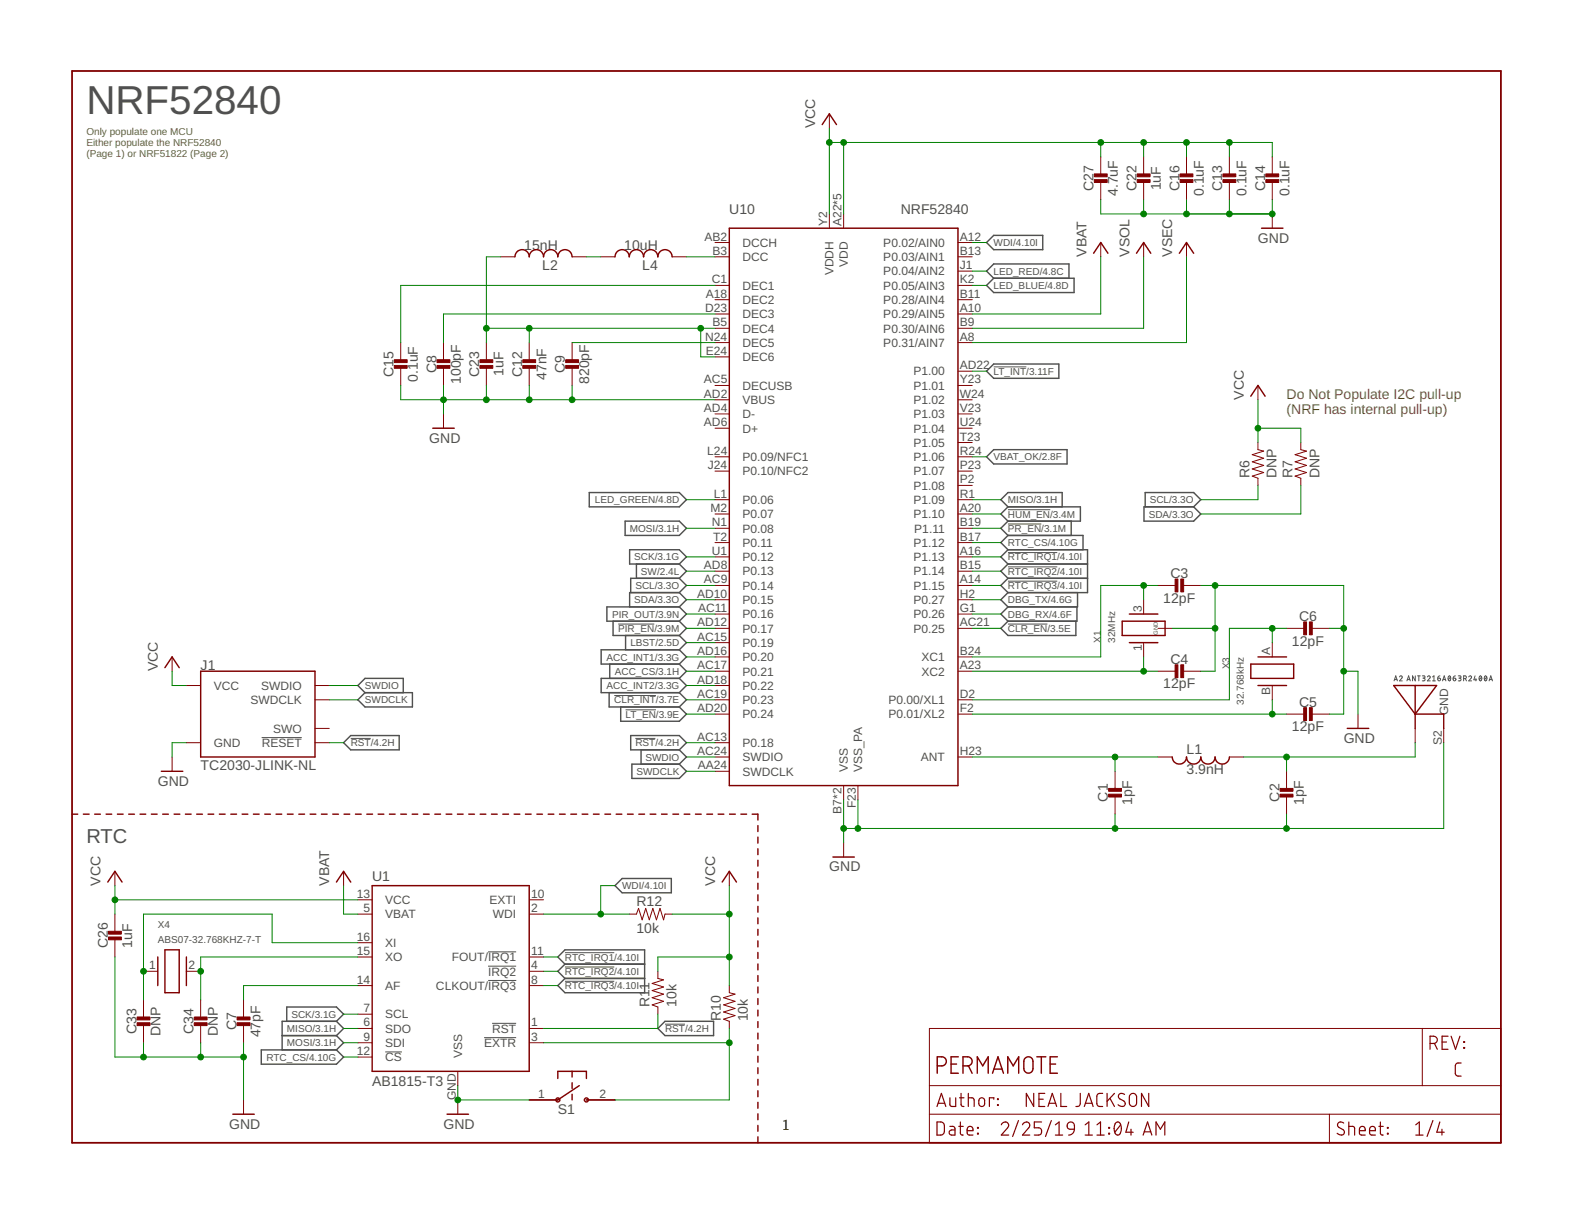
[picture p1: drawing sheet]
<svg xmlns="http://www.w3.org/2000/svg" width="279mm" height="216mm" viewBox="0 0 279 216" stroke-linecap="round" stroke-linejoin="round" font-family="sans-serif">
<defs><g id="words">
<text font-size="7.2" fill="#505050" x="15.3" y="20.2">NRF52840</text>
<text font-size="3.6" fill="#505050" x="15.3" y="149.7">RTC</text>
<text font-size="2.7" x="139" y="200.9">1</text>
<g font-size="2.5" fill="#505050">
<text x="144.9" y="22.8" transform="rotate(-90 144.9 22.8)">VCC</text>
<text x="194.4" y="34" transform="rotate(-90 194.4 34)">C27</text>
<text x="198.7" y="34.9" transform="rotate(-90 198.7 34.9)">4.7uF</text>
<text x="202" y="34" transform="rotate(-90 202 34)">C22</text>
<text x="206.3" y="33.8" transform="rotate(-90 206.3 33.8)">1uF</text>
<text x="209.6" y="34" transform="rotate(-90 209.6 34)">C16</text>
<text x="213.9" y="34.9" transform="rotate(-90 213.9 34.9)">0.1uF</text>
<text x="217.2" y="34" transform="rotate(-90 217.2 34)">C13</text>
<text x="221.6" y="34.9" transform="rotate(-90 221.6 34.9)">0.1uF</text>
<text x="224.9" y="34" transform="rotate(-90 224.9 34)">C14</text>
<text x="229.2" y="34.9" transform="rotate(-90 229.2 34.9)">0.1uF</text>
<text x="129.6" y="38">U10</text>
<text x="160.1" y="38">NRF52840</text>
<text x="93.2" y="44.4">15nH</text>
<text x="96.4" y="47.9">L2</text>
<text x="111" y="44.4">10uH</text>
<text x="114.2" y="47.9">L4</text>
<text x="193.1" y="45.6" transform="rotate(-90 193.1 45.6)">VBAT</text>
<text x="200.7" y="45.6" transform="rotate(-90 200.7 45.6)">VSOL</text>
<text x="208.4" y="45.6" transform="rotate(-90 208.4 45.6)">VSEC</text>
<text x="223.6" y="43.1">GND</text>
<text x="69.9" y="67" transform="rotate(-90 69.9 67)">C15</text>
<text x="74.3" y="67.9" transform="rotate(-90 74.3 67.9)">0.1uF</text>
<text x="77.6" y="66.3" transform="rotate(-90 77.6 66.3)">C8</text>
<text x="81.9" y="68.2" transform="rotate(-90 81.9 68.2)">100pF</text>
<text x="85.2" y="67" transform="rotate(-90 85.2 67)">C23</text>
<text x="89.5" y="66.8" transform="rotate(-90 89.5 66.8)">1uF</text>
<text x="92.8" y="67" transform="rotate(-90 92.8 67)">C12</text>
<text x="97.1" y="67.5" transform="rotate(-90 97.1 67.5)">47nF</text>
<text x="100.4" y="66.3" transform="rotate(-90 100.4 66.3)">C9</text>
<text x="104.7" y="68.2" transform="rotate(-90 104.7 68.2)">820pF</text>
<text x="221" y="71" transform="rotate(-90 221 71)">VCC</text>
<text x="76.3" y="78.6">GND</text>
<text x="222.1" y="85" transform="rotate(-90 222.1 85)">R6</text>
<text x="226.9" y="85" transform="rotate(-90 226.9 85)">DNP</text>
<text x="229.7" y="85" transform="rotate(-90 229.7 85)">R7</text>
<text x="234.5" y="85" transform="rotate(-90 234.5 85)">DNP</text>
<text x="206.8" y="107.1">12pF</text>
<text x="208" y="102.8">C3</text>
<text x="230.9" y="110.4">C6</text>
<text x="28" y="119.3" transform="rotate(-90 28 119.3)">VCC</text>
<text x="35.7" y="119">J1</text>
<text x="208" y="118">C4</text>
<text x="229.6" y="114.7">12pF</text>
<text x="206.8" y="122.3">12pF</text>
<text x="230.9" y="125.6">C5</text>
<text x="229.6" y="129.9">12pF</text>
<text x="238.8" y="132">GND</text>
<text x="35.7" y="136.8">TC2030-JLINK-NL</text>
<text x="210.9" y="137.6">3.9nH</text>
<text x="210.9" y="134">L1</text>
<text x="28" y="139.6">GND</text>
<text x="196.9" y="142.4" transform="rotate(-90 196.9 142.4)">C1</text>
<text x="201.2" y="143" transform="rotate(-90 201.2 143)">1pF</text>
<text x="227.4" y="142.4" transform="rotate(-90 227.4 142.4)">C2</text>
<text x="231.7" y="143" transform="rotate(-90 231.7 143)">1pF</text>
<text x="147.4" y="154.8">GND</text>
<text x="17.9" y="157.4" transform="rotate(-90 17.9 157.4)">VCC</text>
<text x="58.5" y="157.4" transform="rotate(-90 58.5 157.4)">VBAT</text>
<text x="66.1" y="156.6">U1</text>
<text x="113.1" y="160.9">R12</text>
<text x="127.1" y="157.4" transform="rotate(-90 127.1 157.4)">VCC</text>
<text x="113.1" y="165.7">10k</text>
<text x="19.2" y="168.5" transform="rotate(-90 19.2 168.5)">C26</text>
<text x="23.5" y="168.4" transform="rotate(-90 23.5 168.4)">1uF</text>
<text x="115.4" y="178.9" transform="rotate(-90 115.4 178.9)">R11</text>
<text x="120.2" y="178.9" transform="rotate(-90 120.2 178.9)">10k</text>
<text x="24.2" y="183.8" transform="rotate(-90 24.2 183.8)">C33</text>
<text x="28.6" y="184.1" transform="rotate(-90 28.6 184.1)">DNP</text>
<text x="34.4" y="183.8" transform="rotate(-90 34.4 183.8)">C34</text>
<text x="38.7" y="184.1" transform="rotate(-90 38.7 184.1)">DNP</text>
<text x="42" y="183.1" transform="rotate(-90 42 183.1)">C7</text>
<text x="46.3" y="184.3" transform="rotate(-90 46.3 184.3)">47pF</text>
<text x="128.1" y="181.5" transform="rotate(-90 128.1 181.5)">R10</text>
<text x="132.9" y="181.5" transform="rotate(-90 132.9 181.5)">10k</text>
<text x="66.1" y="192.9">AB1815-T3</text>
<text x="99.2" y="198">S1</text>
<text x="40.7" y="200.5">GND</text>
<text x="78.8" y="200.5">GND</text>
</g>
<g font-size="2.5" fill="#808000">
<text x="228.7" y="70.9">Do Not Populate I2C pull-up</text>
<text x="228.7" y="73.6">(NRF has internal pull-up)</text>
</g>
<g font-size="2.1" fill="#505050">
<text x="147" y="40.2" transform="rotate(-90 147 40.2)">Y2</text>
<text x="149.6" y="40.2" transform="rotate(-90 149.6 40.2)">A22*5</text>
<text x="125.2" y="42.7">AB2</text>
<text x="126.6" y="45.3">B3</text>
<text x="132" y="46.4">DCC</text>
<text x="132" y="43.9">DCCH</text>
<text x="150.7" y="47.4" transform="rotate(-90 150.7 47.4)">VDD</text>
<text x="157" y="43.9">P0.02/AIN0</text>
<text x="157" y="46.4">P0.03/AIN1</text>
<text x="170.6" y="42.7">A12</text>
<text x="170.6" y="45.3">B13</text>
<text x="170.6" y="47.8">J1</text>
<text x="125.5" y="52.9">A18</text>
<text x="126.5" y="50.4">C1</text>
<text x="132" y="51.5">DEC1</text>
<text x="148.2" y="48.9" transform="rotate(-90 148.2 48.9)">VDDH</text>
<text x="157" y="48.9">P0.04/AIN2</text>
<text x="157" y="51.5">P0.05/AIN3</text>
<text x="170.6" y="52.9">B11</text>
<text x="170.6" y="50.4">K2</text>
<text x="125.4" y="55.4">D23</text>
<text x="126.6" y="58">B5</text>
<text x="132" y="54">DEC2</text>
<text x="132" y="59.1">DEC4</text>
<text x="132" y="56.6">DEC3</text>
<text x="157" y="56.6">P0.29/AIN5</text>
<text x="157" y="59.1">P0.30/AIN6</text>
<text x="157" y="54">P0.28/AIN4</text>
<text x="170.6" y="55.4">A10</text>
<text x="170.6" y="58">B9</text>
<text x="125.4" y="60.5">N24</text>
<text x="125.5" y="63.1">E24</text>
<text x="132" y="64.2">DEC6</text>
<text x="132" y="61.6">DEC5</text>
<text x="157" y="61.6">P0.31/AIN7</text>
<text x="170.6" y="60.5">A8</text>
<text x="170.6" y="65.6">AD22</text>
<text x="125.1" y="68.1">AC5</text>
<text x="125.1" y="70.7">AD2</text>
<text x="132" y="69.2">DECUSB</text>
<text x="132" y="71.8">VBUS</text>
<text x="162.3" y="71.8">P1.02</text>
<text x="162.3" y="69.2">P1.01</text>
<text x="162.3" y="66.7">P1.00</text>
<text x="170.6" y="70.7">W24</text>
<text x="170.6" y="68.1">Y23</text>
<text x="125.1" y="73.2">AD4</text>
<text x="125.1" y="75.7">AD6</text>
<text x="132" y="74.3">D-</text>
<text x="132" y="76.9">D+</text>
<text x="162.3" y="76.9">P1.04</text>
<text x="162.3" y="74.3">P1.03</text>
<text x="170.6" y="75.7">U24</text>
<text x="170.6" y="73.2">V23</text>
<text x="125.7" y="80.8">L24</text>
<text x="125.8" y="83.4">J24</text>
<text x="132" y="81.9">P0.09/NFC1</text>
<text x="162.3" y="81.9">P1.06</text>
<text x="162.3" y="79.4">P1.05</text>
<text x="170.6" y="83.4">P23</text>
<text x="170.6" y="80.8">R24</text>
<text x="170.6" y="78.3">T23</text>
<text x="126.9" y="88.4">L1</text>
<text x="132" y="84.5">P0.10/NFC2</text>
<text x="132" y="89.6">P0.06</text>
<text x="162.3" y="87">P1.08</text>
<text x="162.3" y="84.5">P1.07</text>
<text x="162.3" y="89.6">P1.09</text>
<text x="170.6" y="85.9">P2</text>
<text x="170.6" y="88.4">R1</text>
<text x="126.3" y="91">M2</text>
<text x="126.5" y="93.5">N1</text>
<text x="132" y="92.1">P0.07</text>
<text x="132" y="94.6">P0.08</text>
<text x="162.3" y="92.1">P1.10</text>
<text x="162.5" y="94.6">P1.11</text>
<text x="170.6" y="91">A20</text>
<text x="170.6" y="93.5">B19</text>
<text x="125.1" y="101.1">AD8</text>
<text x="126.5" y="98.6">U1</text>
<text x="126.8" y="96.1">T2</text>
<text x="132" y="97.2">P0.11</text>
<text x="132" y="99.7">P0.12</text>
<text x="162.3" y="99.7">P1.13</text>
<text x="162.3" y="97.2">P1.12</text>
<text x="170.6" y="98.6">A16</text>
<text x="170.6" y="101.1">B15</text>
<text x="170.6" y="96.1">B17</text>
<text x="123.9" y="106.2">AD10</text>
<text x="125.1" y="103.7">AC9</text>
<text x="132" y="104.8">P0.14</text>
<text x="132" y="102.3">P0.13</text>
<text x="132" y="107.3">P0.15</text>
<text x="162.3" y="104.8">P1.15</text>
<text x="162.3" y="102.3">P1.14</text>
<text x="162.3" y="107.3">P0.27</text>
<text x="170.6" y="103.7">A14</text>
<text x="170.6" y="106.2">H2</text>
<text x="123.9" y="113.8">AC15</text>
<text x="123.9" y="111.3">AD12</text>
<text x="124.1" y="108.8">AC11</text>
<text x="132" y="109.9">P0.16</text>
<text x="132" y="112.4">P0.17</text>
<text x="162.3" y="109.9">P0.26</text>
<text x="162.3" y="112.4">P0.25</text>
<text x="170.6" y="108.8">G1</text>
<text x="170.6" y="111.3">AC21</text>
<text x="202.9" y="108.8" transform="rotate(-90 202.9 108.8)">3</text>
<text x="123.9" y="118.9">AC17</text>
<text x="123.9" y="116.4">AD16</text>
<text x="132" y="115">P0.19</text>
<text x="132" y="117.5">P0.20</text>
<text x="163.8" y="117.5">XC1</text>
<text x="170.6" y="118.9">A23</text>
<text x="170.6" y="116.4">B24</text>
<text x="202.9" y="115.7" transform="rotate(-90 202.9 115.7)">1</text>
<text x="225.8" y="116.4" transform="rotate(-90 225.8 116.4)">A</text>
<text x="38" y="122.6">VCC</text>
<text x="44.5" y="125.1">SWDCLK</text>
<text x="46.4" y="122.6">SWDIO</text>
<text x="123.9" y="124">AC19</text>
<text x="123.9" y="121.5">AD18</text>
<text x="132" y="120">P0.21</text>
<text x="132" y="125.1">P0.23</text>
<text x="132" y="122.6">P0.22</text>
<text x="157.9" y="125.1">P0.00/XL1</text>
<text x="163.8" y="120">XC2</text>
<text x="170.6" y="124">D2</text>
<text x="225.8" y="123.6" transform="rotate(-90 225.8 123.6)">B</text>
<text x="48.5" y="130.2">SWO</text>
<text x="123.9" y="131.6">AC13</text>
<text x="123.9" y="126.5">AD20</text>
<text x="132" y="127.7">P0.24</text>
<text x="157.9" y="127.7">P0.01/XL2</text>
<text x="170.6" y="126.5">F2</text>
<text x="257.4" y="127.1" transform="rotate(-90 257.4 127.1)">GND</text>
<text x="38" y="132.7">GND</text>
<text x="46.5" y="132.7">RESET</text>
<text x="123.9" y="134.2">AC24</text>
<text x="124" y="136.7">AA24</text>
<text x="132" y="137.8">SWDCLK</text>
<text x="132" y="132.7">P0.18</text>
<text x="132" y="135.3">SWDIO</text>
<text x="150.7" y="137.3" transform="rotate(-90 150.7 137.3)">VSS</text>
<text x="153.2" y="137.3" transform="rotate(-90 153.2 137.3)">VSS_PA</text>
<text x="163.6" y="135.3">ANT</text>
<text x="170.6" y="134.2">H23</text>
<text x="256.2" y="132.4" transform="rotate(-90 256.2 132.4)">S2</text>
<text x="152.1" y="143.6" transform="rotate(-90 152.1 143.6)">F23</text>
<text x="149.6" y="144.6" transform="rotate(-90 149.6 144.6)">B7*2</text>
<text x="63.4" y="159.5">13</text>
<text x="68.5" y="160.7">VCC</text>
<text x="87" y="160.7">EXTI</text>
<text x="94.4" y="159.5">10</text>
<text x="63.4" y="167.2">16</text>
<text x="64.6" y="162.1">5</text>
<text x="68.5" y="163.2">VBAT</text>
<text x="87.6" y="163.2">WDI</text>
<text x="94.4" y="162.1">2</text>
<text x="26.5" y="172.2">1</text>
<text x="33.5" y="172.2">2</text>
<text x="63.4" y="169.7">15</text>
<text x="68.5" y="168.3">XI</text>
<text x="68.5" y="170.8">XO</text>
<text x="80.3" y="170.8">FOUT/IRQ1</text>
<text x="86.7" y="173.4">IRQ2</text>
<text x="94.4" y="169.7">11</text>
<text x="94.4" y="172.2">4</text>
<text x="63.4" y="174.8">14</text>
<text x="64.6" y="179.9">7</text>
<text x="68.5" y="175.9">AF</text>
<text x="77.5" y="175.9">CLKOUT/IRQ3</text>
<text x="94.4" y="174.8">8</text>
<text x="64.6" y="182.4">6</text>
<text x="64.6" y="184.9">9</text>
<text x="68.5" y="181">SCL</text>
<text x="68.5" y="183.5">SDO</text>
<text x="87.5" y="183.5">RST</text>
<text x="94.4" y="184.9">3</text>
<text x="94.4" y="182.4">1</text>
<text x="63.4" y="187.5">12</text>
<text x="68.5" y="186.1">SDI</text>
<text x="68.5" y="188.6">CS</text>
<text x="82.1" y="188" transform="rotate(-90 82.1 188)">VSS</text>
<text x="86" y="186.1">EXTR</text>
<text x="81" y="195.5" transform="rotate(-90 81 195.5)">GND</text>
<text x="95.6" y="195.1">1</text>
<text x="106.6" y="195.1">2</text>
</g>
<g font-size="1.8" fill="#808000">
<text x="15.3" y="24">Only populate one MCU</text>
<text x="15.3" y="26">Either populate the NRF52840</text>
<text x="15.3" y="27.9">(Page 1) or NRF51822 (Page 2)</text>
</g>
<g font-size="1.8" fill="#505050">
<text x="176.6" y="43.7">WDI/4.10I</text>
<text x="176.6" y="48.8">LED_RED/4.8C</text>
<text x="176.6" y="51.3">LED_BLUE/4.8D</text>
<text x="176.6" y="66.6">LT_INT/3.11F</text>
<text x="176.6" y="81.8">VBAT_OK/2.8F</text>
<text x="105.7" y="89.4">LED_GREEN/4.8D</text>
<text x="179.1" y="89.4">MISO/3.1H</text>
<text x="204.3" y="89.4">SCL/3.3O</text>
<text x="112" y="94.5">MOSI/3.1H</text>
<text x="179.1" y="92">HUM_EN/3.4M</text>
<text x="179.1" y="94.5">PR_EN/3.1M</text>
<text x="204.2" y="92">SDA/3.3O</text>
<text x="112.7" y="99.6">SCK/3.1G</text>
<text x="179.1" y="99.6">RTC_IRQ1/4.10I</text>
<text x="179.1" y="97.1">RTC_CS/4.10G</text>
<text x="112.7" y="107.2">SDA/3.3O</text>
<text x="112.9" y="104.7">SCL/3.3O</text>
<text x="113.9" y="102.1">SW/2.4L</text>
<text x="179.1" y="102.1">RTC_IRQ2/4.10I</text>
<text x="179.1" y="104.7">RTC_IRQ3/4.10I</text>
<text x="179.1" y="107.2">DBG_TX/4.6G</text>
<text x="108.8" y="109.8">PIR_OUT/3.9N</text>
<text x="109.9" y="112.3">PIR_EN/3.9M</text>
<text x="179.1" y="112.3">CLR_EN/3.5E</text>
<text x="179.1" y="109.8">DBG_RX/4.6F</text>
<text x="107.8" y="117.4">ACC_INT1/3.3G</text>
<text x="109.3" y="119.9">ACC_CS/3.1H</text>
<text x="112" y="114.8">LBST/2.5D</text>
<text x="195.7" y="114.2" transform="rotate(-90 195.7 114.2)">X1</text>
<text x="198.2" y="114.2" transform="rotate(-90 198.2 114.2)">32MHz</text>
<text x="218.5" y="118.9" transform="rotate(-90 218.5 118.9)">X3</text>
<text x="64.9" y="122.4">SWDIO</text>
<text x="64.9" y="125">SWDCLK</text>
<text x="107.8" y="122.4">ACC_INT2/3.3G</text>
<text x="109.2" y="125">CLR_INT/3.7E</text>
<text x="221" y="125.2" transform="rotate(-90 221 125.2)">32.768kHz</text>
<text x="111.2" y="127.5">LT_EN/3.9E</text>
<text x="62.3" y="132.6">RST/4.2H</text>
<text x="112.9" y="132.6">RST/4.2H</text>
<text x="113.1" y="137.7">SWDCLK</text>
<text x="114.7" y="135.1">SWDIO</text>
<text x="110.6" y="158">WDI/4.10I</text>
<text x="28" y="167.5">ABS07-32.768KHZ-7-T</text>
<text x="28" y="165">X4</text>
<text x="100.4" y="170.7">RTC_IRQ1/4.10I</text>
<text x="100.4" y="173.2">RTC_IRQ2/4.10I</text>
<text x="100.4" y="175.8">RTC_IRQ3/4.10I</text>
<text x="51" y="183.4">MISO/3.1H</text>
<text x="51" y="185.9">MOSI/3.1H</text>
<text x="51.8" y="180.9">SCK/3.1G</text>
<text x="118.2" y="183.4">RST/4.2H</text>
<text x="47.4" y="188.5">RTC_CS/4.10G</text>
</g>
<text font-size="1.1" fill="#505050" x="205.8" y="112.8" transform="rotate(-90 205.8 112.8)">GND</text>
</g></defs>
<g fill="none" stroke="#505050" stroke-width=".18">
<path d="M176.6 65.2h5.8M179.2 98.2h8.7M179.2 90.6h7.5M179.2 93.1h5.9M109.9 110.9h6.4M179.2 100.7h8.7M179.2 110.9h7M179.2 103.3h8.7M46.5 131.1h7.1M62.3 131.2h3.6M109.2 123.6h7.4M111.2 126.1h5.4"/>
<path d="M112.9 131.2h3.6M247.8 121l.3-.9 .3 .9M247.8 120.8h.5M248.8 120.3a.24 .24 0 0 1 .3-.2 .24 .24 0 0 1 .1 .4l-.4 .5h.4M250.1 121l.3-.9 .3 .9M250.1 120.8h.5M251.5 120.1v.9l-.4-.9v.9M251.9 120.1h.5M252.2 120.1v.9M252.8 120.1l.5 .1-.1 .3h-.3M253 120.5l.2 .1v.3l-.4 .1M253.7 120.3a.25 .25 0 0 1 .4-.2 .25 .25 0 0 1 0 .4l-.4 .5h.5"/>
<path d="M254.6 121h.5M254.6 120.3l.3-.2v.9M255.5 120.5h.3a.24 .24 0 0 1 .2 .3 .24 .24 0 0 1-.2 .2 .24 .24 0 0 1-.3-.3zM255.9 120.1l-.2 .1-.2 .3M256.4 121l.3-.9 .3 .9M256.5 120.8h.4M257.5 120.1a.41 .41 0 0 1 .4 .4 .41 .41 0 0 1-.4 .4l-.1-.4zM257.8 120.3l-.4 .5M258.3 120.5h.3a.24 .24 0 0 1 .2 .3 .24 .24 0 0 1-.3 .2 .24 .24 0 0 1-.2-.3zM258.7 120.1l-.3 .1-.1 .3M259.2 120.1h.4l.1 .2-.1 .2h-.3M259.4 120.5l.2 .1v.3l-.4 .1"/>
<path d="M260.1 120.6l.5-.1v-.3l-.5-.1v.9M260.4 120.6l.2 .4M261 120.3a.25 .25 0 0 1 .4-.2 .25 .25 0 0 1 .1 .4l-.5 .5h.6M262.2 120.1l-.2 .7h.5M262.3 120.6v.4M263 120.1a.4 .4 0 0 1 .4 .4 .4 .4 0 0 1-.4 .4l-.1-.2zM263.3 120.3l-.4 .5M263.9 120.1a.4 .4 0 0 1 .4 .4 .4 .4 0 0 1-.4 .4l-.1-.4zM264.2 120.3l-.4 .5M264.7 121l.3-.9 .3 .9M264.7 120.8h.5M86.7 169.1h5"/>
<path d="M86.7 171.7h5M86.8 174.2h5M100.4 169.3h8.8M100.4 171.8h8.8M100.4 174.4h8.8M68.5 186.9h2.9M86 184.4h5.7M87.5 181.8h4.2M118.2 182h3.6"/>
</g>
<g fill="none" stroke="#505050" stroke-width=".25">
<path d="M175.3 43.1l1.3-1.3h8.7v2.6h-8.7zM176.6 49.4l-1.3-1.2 1.3-1.3h13.4v2.5M176.6 49.4h14.3v2.6h-14.3l-1.3-1.3zM175.3 66l1.3-1.3h11.6v2.5h-11.6zM104.7 87.5h16l1.3 1.3-1.3 1.3h-16zM111.1 92.6h9.6l1.3 1.3-1.3 1.2h-9.6zM111.9 97.7h8.8l1.3 1.3-1.3 1.2h-8.8zM175.3 81.2l1.3-1.3h13.1v2.5h-13.1zM179.2 90.1h12.8v2.5h-12.8M179.2 90.1l-1.3-1.3 1.3-1.3h9.6v2.6M179.2 97.7h14.1v7.6h-14.1M179.2 95.1h13.3v2.6"/>
<path d="M179.2 97.7l-1.3 1.3 1.3 1.2M179.2 95.1l-1.3 1.3 1.3 1.3M179.2 90.1l-1.3 1.2 1.3 1.3M179.2 92.6l-1.3 1.3 1.3 1.2M190.4 92.6v2.5M203.3 90.1h8.9l1.2 1.2-1.2 1.3h-8.9zM203.5 90.1v-2.6h8.7l1.2 1.3-1.2 1.3M108.4 118v2.5M109 110.4v2.5h11.7M111.2 112.9v2.6M113.1 100.2v2.6M120.7 102.8l1.3 1.2-1.3 1.3"/>
<path d="M120.7 105.3h-8.8v2.5M120.7 102.8h-8.6v2.5M120.7 105.3l1.3 1.3-1.3 1.2M120.7 107.8h-12.8v2.6h12.8M120.7 107.8l1.3 1.3-1.3 1.3M120.7 115.5l1.3 1.2-1.3 1.3M120.7 115.5h-13.9v2.5h13.9M120.7 118l1.3 1.3-1.3 1.2M120.7 100.2l1.3 1.3-1.3 1.3M120.7 110.4l1.3 1.3-1.3 1.2M120.7 112.9l1.3 1.3-1.3 1.3M179.2 102.8h14.1"/>
<path d="M179.2 100.2h14.1M179.2 100.2l-1.3 1.3 1.3 1.3M179.2 110.4l-1.3 1.3 1.3 1.2h12v-2.5M179.2 102.8l-1.3 1.2 1.3 1.3M179.2 105.3l-1.3 1.3 1.3 1.2M179.2 107.8l-1.3 1.3 1.3 1.3M191.4 107.8v2.6h-12.2M191.5 105.3v2.5h-12.3M61.1 132l1.2-1.3h8.7v2.5h-8.7zM64.9 123.1l-1.3-1.3 1.3-1.3h6.8v2.6M64.9 123.1h8.4v2.5h-8.4l-1.3-1.2zM108.3 123.1v2.5h12.4"/>
<path d="M110.3 125.6v2.6h10.4l1.3-1.3-1.3-1.3M112.1 130.7h8.6l1.3 1.3-1.3 1.2h-8.6zM112.3 135.8h8.4l1.3 1.3-1.3 1.2h-8.4zM113.9 133.2v2.6M120.7 120.5l1.3 1.3-1.3 1.3M120.7 123.1l1.3 1.3-1.3 1.2M120.7 120.5h-13.9v2.6h13.9M120.7 133.2l1.3 1.3-1.3 1.3M109.3 157.4l1.3-1.3h8.7v2.5h-8.7zM100.4 171.3l-1.3-1.2 1.3-1.3h14.2v7.6h-14.2l-1.3-1.3 1.3-1.2M100.4 171.3h14.2M100.4 171.3l-1.3 1.3 1.3 1.3"/>
<path d="M100.4 173.9h14.2M46.4 186.6h13.4l1.3 1.2-1.3 1.3h-13.4zM50.1 184h9.7M51 181.5v-2.6h8.8l1.3 1.3-1.3 1.3M59.8 181.5l1.3 1.3-1.3 1.2M59.8 181.5h-9.7v5.1M59.8 184l1.3 1.3-1.3 1.3M116.9 182.8l1.3-1.3h8.6v2.5h-8.6z"/>
</g>
<g fill="none" stroke="#800000" stroke-width=".25">
<path d="M146.1 22.1l1.3-1.9 1.3 1.9M91.5 45.6a1.27 1.27 0 0 1 1.3-1.2 1.27 1.27 0 0 1 1.3 1.2 1.27 1.27 0 0 1 1.2-1.2 1.27 1.27 0 0 1 1.3 1.2 1.27 1.27 0 0 1 1.3-1.2 1.27 1.27 0 0 1 1.2 1.2 1.27 1.27 0 0 1 1.3-1.2 1.27 1.27 0 0 1 1.3 1.2M109.3 45.6a1.27 1.27 0 0 1 1.3-1.2 1.27 1.27 0 0 1 1.2 1.2 1.27 1.27 0 0 1 1.3-1.2 1.27 1.27 0 0 1 1.3 1.2 1.27 1.27 0 0 1 1.3-1.2 1.27 1.27 0 0 1 1.2 1.2 1.27 1.27 0 0 1 1.3-1.2 1.27 1.27 0 0 1 1.3 1.2M129.6 40.6h40.7v99h-40.7zM194.4 45l1.2-1.9 1.3 1.9M202 45l1.3-1.9 1.2 1.9M209.6 45l1.3-1.9 1.3 1.9M224.2 40.6h3.8M76.9 76.1h3.8M222.3 70.4l1.3-1.9 1.3 1.9M29.3 118.6l1.3-1.9 1.3 1.9M35.7 119.3h20.3v15.2h-20.3z"/>
<path d="M199.5 110.4h7.6v2.5h-7.6zM200.7 114.2h5.1M200.7 109.1h5.1M222.3 118h7.6v2.5h-7.6zM223.6 116.7h5.1M28.7 137.1h3.8M208.3 134.5a1.27 1.27 0 0 0 1.3 1.3 1.27 1.27 0 0 0 1.3-1.3 1.27 1.27 0 0 0 1.3 1.3 1.27 1.27 0 0 0 1.2-1.3 1.27 1.27 0 0 0 1.3 1.3 1.27 1.27 0 0 0 1.3-1.3 1.27 1.27 0 0 0 1.2 1.3 1.27 1.27 0 0 0 1.3-1.3M223.6 121.8h5.1M239.5 129.4h3.8M247.7 121.8h7.6l-3.8 5.1zM251.5 121.8v7.6M251.5 126.9h5.1v2.5"/>
<path d="M12.8 144.7h1M14.8 144.7h1M16.8 144.7h1M18.9 144.7h1M19.2 156.7l1.2-1.9 1.3 1.9M20.9 144.7h1M22.9 144.7h1M24.9 144.7h1M26.9 144.7h1M28.9 144.7h1M30.9 144.7h1.1M33 144.7h1"/>
<path d="M35 144.7h1M37 144.7h1M39 144.7h1M41 144.7h1M43 144.7h1M45 144.7h1.1M47.1 144.7h1M49.1 144.7h1M51.1 144.7h1M53.1 144.7h1M55.1 144.7h1M57.1 144.7h1"/>
<path d="M59.1 144.7h1.1M59.8 156.7l1.3-1.9 1.2 1.9M61.2 144.7h1M63.2 144.7h1M65.2 144.7h1M66.1 157.4h28v33h-28zM67.2 144.7h1M69.2 144.7h1M71.2 144.7h1M73.3 144.7h1M75.3 144.7h1M77.3 144.7h1"/>
<path d="M79.3 144.7h1M81.3 144.7h1M83.3 144.7h1M85.3 144.7h1.1M87.4 144.7h1M89.4 144.7h1M91.4 144.7h1M93.4 144.7h1M95.4 144.7h1M97.4 144.7h1M99.4 144.7h1.1M101.5 144.7h1"/>
<path d="M103.5 144.7h1M105.5 144.7h1M107.5 144.7h1M109.5 144.7h1M111.5 144.7h1M113.5 144.7h1.1M115.5 144.7h1.1M117.6 144.7h1M119.6 144.7h1M121.6 144.7h1M123.6 144.7h1M125.6 144.7h1"/>
<path d="M127.6 144.7h1.1M128.4 156.7l1.2-1.9 1.3 1.9M129.7 144.7h1M131.7 144.7h1M133.7 144.7h1v1M134.7 146.7v1.1M134.7 148.8v1M134.7 150.8v1.1M134.7 152.9v1M134.7 154.9v1.1M134.7 157v1M134.7 159v1.1"/>
<path d="M148 152.3h3.8M28 170.1v5M29.3 168.8h2.6v7.6h-2.6zM33.1 170.1v5M134.7 161.1v1M134.7 163.1v1M134.7 165.1v1.1M134.7 167.2v1.1M134.7 169.2v1.1M134.7 171.3v1M134.7 173.4v1M134.7 175.4v1"/>
<path d="M134.7 177.4v1.1M134.7 179.5v1M41.4 198h3.8M79.5 198h3.8M99.1 191.6v-1.2h5.1v1.2M101.7 190.4v1M101.7 192.4v1M101.7 194.4v1.1M103 192.9l-3.9 2.6h-5M104.2 195.5h5.1M134.7 181.5v1.1M134.7 183.6v1"/>
<path d="M134.7 185.6v1.1M134.7 187.7v1M134.7 189.7v1.1M134.7 191.8v1M134.7 193.8v1.1M134.7 195.9v1M134.7 197.9v1.1M134.7 200v1M166.6 189.4h.8a.8 .8 0 0 0 .8-.8 .8 .8 0 0 0-.8-.8h-.8v2.9M169 189.1h1M170.3 187.8h-1.3v2.9h1.3M171.2 189.4h.8a.8 .8 0 0 0 .8-.8 .8 .8 0 0 0-.8-.8h-.8v2.9"/>
<path d="M172.1 189.4l.7 1.3M173.7 190.7v-2.9l1 1.6 .9-1.6v2.9M176.4 190.7l1-2.9 1 2.9M176.7 190h1.4M179.1 190.7v-2.9l1 1.6 1-1.6v2.9M182.1 188.2a.82 .82 0 0 1 .9-.4 .82 .82 0 0 1 .6 .8v1.3a.81 .81 0 0 1-.8 .8 .81 .81 0 0 1-.8-.8v-1.3zM184.3 187.8h1.6M185.1 187.8v2.9M186.6 189.1h1M187.9 187.8h-1.3v2.9h1.3M134.7 202v1.1"/>
<circle cx="99.1" cy="195.5" r=".36"/>
<circle cx="104.2" cy="195.5" r=".36"/>
</g>
<path d="M12.8 12.6h254v190.5h-254z" fill="none" stroke="#800000" stroke-width=".32"/>
<g fill="none" stroke="#800000" stroke-width=".18">
<path d="M147.4 20.2v2.6M147.4 38v2.6M149.9 38v2.6M195.6 27.9v3M195.6 32.2v3.3M203.3 27.9v3M203.3 32.2v3.3M210.9 27.9v3M210.9 32.2v3.3M218.5 27.9v3M218.5 32.2v3.3M226.1 27.9v3"/>
<path d="M226.1 32.2v3.3M226.1 38v2.6M89 45.6h2.5M101.7 45.6h2.5M106.8 45.6h2.5M119.5 45.6h2.5M127.1 55.8h2.5M127.1 58.3h2.5M127.1 43.1h2.5M127.1 53.3h2.5M127.1 45.6h2.5M127.1 50.7h2.5"/>
<path d="M170.3 55.8h2.5M170.3 58.3h2.5M170.3 43.1h2.5M170.3 53.3h2.5M170.3 45.6h2.5M170.3 50.7h2.5M170.3 48.2h2.5M195.6 43.1v2.5M203.3 43.1v2.5M210.9 43.1v2.5M71.2 60.9v3M71.2 65.2v3.3"/>
<path d="M78.8 60.9v3M78.8 65.2v3.3M78.8 73.6v2.5M86.4 60.9v3M86.4 65.2v3.3M94.1 60.9v3M94.1 65.2v3.3M101.7 60.9v3M101.7 65.2v3.3M127.1 60.9h2.5M127.1 63.4h2.5M127.1 76.1h2.5"/>
<path d="M127.1 73.6h2.5M127.1 71h2.5M127.1 68.5h2.5M170.3 60.9h2.5M170.3 78.6h2.5M170.3 76.1h2.5M170.3 73.6h2.5M170.3 71h2.5M170.3 68.5h2.5M170.3 66h2.5M223.6 78.6v1.3l1 .3-2 .6 2 .6-2 .7 2 .6-2 .6 2 .7-2 .6 1 .4v1.3M223.6 68.5v2.5"/>
<path d="M231.2 78.6v1.3l1 .3-2 .6 2 .6-2 .7 2 .6-2 .6 2 .7-2 .6 1 .4v1.3M127.1 99h2.5M127.1 91.3h2.5M127.1 96.4h2.5M127.1 93.9h2.5M127.1 83.7h2.5M127.1 88.8h2.5M127.1 81.2h2.5M170.3 99h2.5M170.3 91.3h2.5M170.3 96.4h2.5M170.3 93.9h2.5"/>
<path d="M170.3 83.7h2.5M170.3 88.8h2.5M170.3 81.2h2.5M170.3 86.3h2.5M30.6 116.7v2.6M127.1 104h2.5M127.1 119.3h2.5M127.1 101.5h2.5M127.1 116.7h2.5M127.1 109.1h2.5M127.1 106.6h2.5M127.1 114.2h2.5"/>
<path d="M127.1 111.7h2.5M170.3 104h2.5M170.3 119.3h2.5M170.3 101.5h2.5M170.3 116.7h2.5M170.3 109.1h2.5M170.3 106.6h2.5M170.3 111.7h2.5M203.3 106.6v2.5M203.3 114.2v2.5M205.8 104h3.3M205.8 119.3h3.3"/>
<path d="M205.8 111.7h2.5M210.4 104h3M210.4 119.3h3M226.1 114.2v2.5M228.7 111.7h3.3M233.2 111.7h3.1M30.6 134.5v2.6M33.1 132h2.6M33.1 121.8h2.6M56 124.4h2.5M56 132h2.5M56 121.8h2.5"/>
<path d="M56 129.4h2.5M127.1 124.4h2.5M127.1 126.9h2.5M127.1 134.5h2.5M127.1 137.1h2.5M127.1 132h2.5M127.1 121.8h2.5M149.9 139.6v2.5M152.5 139.6v2.5M170.3 124.4h2.5M170.3 126.9h2.5M170.3 134.5h2.5"/>
<path d="M198.2 137.1v3M205.8 134.5h2.5M218.5 134.5h2.5M226.1 121.8v2.6M228.7 126.9h3.3M228.7 137.1v3M233.2 126.9h3.1M241.4 126.9v2.5M251.5 129.4v2.6M256.6 129.4v2.6M20.4 154.8v2.6M61.1 154.8v2.6"/>
<path d="M63.6 159.9h2.5M94.1 159.9h2.5M129.6 154.8v2.6M149.9 149.8v2.5M198.2 141.4v3.3M228.7 141.4v3.3M20.4 162.4v3.1M20.4 166.8v3.3M25.5 172.6h2.5M25.5 177.7v3M33.1 172.6h2.6M35.7 177.7v3"/>
<path d="M43.3 177.7v3M63.6 167.5h2.5M63.6 170.1h2.5M63.6 175.1h2.5M63.6 162.4h2.5M94.1 170.1h2.5M94.1 175.1h2.5M94.1 162.4h2.5M94.1 172.6h2.5M111.8 162.4h1.3l.4-1 .6 2 .7-2 .6 2 .6-2 .7 2 .6-2 .6 2 .3-1h1.3M116.9 172.6v1.3l1 .2-2 .7 2 .6-2 .6 2 .7-2 .6 2 .6-2 .7 1 .3v1.3M129.6 175.1v1.3l1 .3-2 .6 2 .6-2 .7 2 .6-2 .6 2 .7-2 .6 1 .4v1.3"/>
<path d="M25.5 182v3.3M35.7 182v3.3M43.3 182v3.3M43.3 195.5v2.5M63.6 182.8h2.5M63.6 180.2h2.5M63.6 185.3h2.5M63.6 187.8h2.5M81.4 190.4v2.5M81.4 195.5v2.5M94.1 182.8h2.5M94.1 185.3h2.5"/>
<path d="M94.1 195.5h5M104.2 195.5h5.1M165.2 182.8h101.6v20.3h-101.6zM165.2 198h101.6M165.2 192.9h101.6M236.3 198v5.1M252.8 182.8v10.1"/>
</g>
<g fill="none" stroke="#800000" stroke-width=".21">
<path d="M166.5 199.4h.9l.4 .4 .1 1.3-.2 .3-.3 .3h-.9zM166.5 196.6l.8-2.3 .8 2.3M166.8 196h1.1M168.8 195.1v1.3l.4 .2h.7v-1.5M170.5 195.1h.8M170.7 199.4v2.1l.2 .2h.3M170.8 194.3v2.1l.2 .2h.3M172.1 195.1l.9 .1 .1 .3v1.1M172.1 194.3v2.3M174.1 195.2l.5-.1a.47 .47 0 0 1 .4 .5v.5a.52 .52 0 0 1-.5 .5 .52 .52 0 0 1-.5-.5zM176.6 195.3v-.2h-.7v1.5M177.3 195.3h.1v.1h-.1z"/>
<path d="M177.3 196.3h.1v.1h-.1zM178 199.9a.65 .65 0 0 1 .9-.5 .65 .65 0 0 1 .2 1l-1.1 1.3h1.3M181 199.1l-1 2.9M181.7 199.9a.64 .64 0 0 1 1-.5 .64 .64 0 0 1 .1 1l-1.1 1.3h1.3M183.7 194.3v2.3l-1.3-2.3v2.3M184.7 195.3h.7M185.1 199.4h-1.3v1h.8a.66 .66 0 0 1 .5 .7 .66 .66 0 0 1-.5 .6h-.8M185.7 194.3h-1v2.3h1M186.3 196.6l.7-2.3 .8 2.3M186.5 196h1.1M186.9 199.1l-1.1 2.9M187.6 199.9l.6-.5v2.3"/>
<path d="M188.6 194.3v2.3h1M189.8 199.6a.64 .64 0 0 1 .7-.2 .64 .64 0 0 1 .5 .6v.7h-.8a.62 .62 0 0 1-.4-1.1zM192 194.3v2l-.2 .2-.6 .1M192.7 196.6l.8-2.3 .8 2.3M192.9 199.9l.6-.5v2.3M192.9 196h1.2M195 199.9l.6-.5v2.3M196 194.3h-.5a.51 .51 0 0 0-.6 .5l.1 1.5 .3 .3h.7M196.8 194.3v2.3M197.3 195.2l.8 1.4M198.1 194.3l-1.3 1.4M198.4 199.5l.3-.1a1.1 1.1 0 0 1 .6 1.4l-.1 .3a.56 .56 0 0 1-.5 .6 .56 .56 0 0 1-.6-.6l-.1-.9z"/>
<path d="M199.2 199.9l-1.1 1.3M199.9 194.5a.58 .58 0 0 0-.9-.1 .58 .58 0 0 0 0 .9l.7 .3a.59 .59 0 0 1 .1 .9 .59 .59 0 0 1-.9 0l-.2-.2M200.6 199.4l-.5 1.8h1.3M200.9 194.6a.64 .64 0 0 1 .7-.3 .64 .64 0 0 1 .4 .6v1.1a.65 .65 0 0 1-.6 .6 .65 .65 0 0 1-.7-.6v-1.1zM204.2 194.3v2.3l-1.3-2.3v2.3M238.8 199.6a.58 .58 0 0 0-.9-.1 .58 .58 0 0 0 .1 .8l.7 .4a.54 .54 0 0 1 .2 .8 .54 .54 0 0 1-.8 .2l-.4-.3M239.7 199.4v2.3M245.3 199.4l.1 2.1 .2 .2h.3M251.6 199.9l.7-.5v2.3M254.2 185.4h.6a.65 .65 0 0 0 .7-.6 .65 .65 0 0 0-.7-.7h-.6v2.4M254.7 199.1l-1.1 2.9M255 185.4l.5 1.1"/>
<path d="M255.9 199.4l-.5 1.8h1.3M256.3 185.2h.8M257.4 184.1h-1.1v2.4h1.1M257.9 184.1l.8 2.4 .8-2.4M259.7 188.9h-.5a.51 .51 0 0 0-.5 .5v1.5l.3 .3h.7M260.2 185.1h.1v.1h-.1zM260.2 186.1h.1v.2h-.1zM168.8 200.2h.7l.2 .3v1.2h-.6a.46 .46 0 0 1-.4-.5 .46 .46 0 0 1 .4-.4h.6M170.4 200.2h.8M171.9 200.9h1a.54 .54 0 0 0-.3-.7 .54 .54 0 0 0-.7 .5l.1 .9 .9 .1M173.7 200.3h.2v.2h-.2zM173.7 201.4h.2v.1h-.2z"/>
<path d="M187.6 201.7h1.3M191 200.7a1.01 1.01 0 0 1-1.1 1M192.9 201.7h1.3M195 201.7h1.3M197.1 201.4h.1v.1h-.1zM197.1 200.3h.1v.2h-.1zM201 200.7v1M203.2 201.7l.8-2.3 .7 2.3M203.4 201.1h1.1M205.5 201.7v-2.3l.7 1.3 .8-1.3v2.3M239.7 200.2l1 .1 .1 1.4M241.6 200.9h1.1a.54 .54 0 0 0-.4-.7 .54 .54 0 0 0-.7 .5l.1 .9 1 .1"/>
<path d="M243.4 200.9h1.1a.54 .54 0 0 0-.4-.7 .54 .54 0 0 0-.7 .5l.1 .9 1 .1M245.1 200.2h.8M246.6 201.4h.1v.1h-.1zM246.6 200.3h.1v.2h-.1zM251.6 201.7h1.3M256.3 200.7v1"/>
</g>
<g fill="#800000" stroke="#800000" stroke-width=".18">
<path d="M194.5 30.9h2.3v.5h-2.3z"/>
<path d="M194.5 31.9h2.3v.5h-2.3z"/>
<path d="M217.4 30.9h2.2v.5h-2.2z"/>
<path d="M217.4 31.9h2.2v.5h-2.2z"/>
<path d="M225 30.9h2.3v.5h-2.3z"/>
<path d="M225 31.9h2.3v.5h-2.3z"/>
<path d="M70.1 63.9h2.3v.5h-2.3z"/>
<path d="M70.1 64.9h2.3v.5h-2.3z"/>
<path d="M209.7 30.9h2.3v.5h-2.3z"/>
<path d="M209.7 31.9h2.3v.5h-2.3z"/>
<path d="M202.1 30.9h2.3v.5h-2.3z"/>
<path d="M202.1 31.9h2.3v.5h-2.3z"/>
<path d="M77.7 63.9h2.3v.5h-2.3z"/>
<path d="M77.7 64.9h2.3v.5h-2.3z"/>
<path d="M209.9 102.9h.5v2.3h-.5z"/>
<path d="M208.9 102.9h.5v2.3h-.5z"/>
<path d="M209.9 118.1h.5v2.3h-.5z"/>
<path d="M208.9 118.1h.5v2.3h-.5z"/>
<path d="M197 140.1h2.3v.5h-2.3z"/>
<path d="M197 141.1h2.3v.5h-2.3z"/>
<path d="M227.5 140.1h2.3v.5h-2.3z"/>
<path d="M227.5 141.1h2.3v.5h-2.3z"/>
<path d="M85.3 63.9h2.3v.5h-2.3z"/>
<path d="M85.3 64.9h2.3v.5h-2.3z"/>
<path d="M42.1 180.7h2.3v.5h-2.3z"/>
<path d="M42.1 181.7h2.3v.5h-2.3z"/>
<path d="M24.4 180.7h2.2v.5h-2.2z"/>
<path d="M24.4 181.7h2.2v.5h-2.2z"/>
<path d="M34.5 180.7h2.3v.5h-2.3z"/>
<path d="M34.5 181.7h2.3v.5h-2.3z"/>
<path d="M19.3 165.5h2.3v.5h-2.3z"/>
<path d="M19.3 166.5h2.3v.5h-2.3z"/>
<path d="M92.9 63.9h2.3v.5h-2.3z"/>
<path d="M92.9 64.9h2.3v.5h-2.3z"/>
<path d="M232.7 125.8h.5v2.2h-.5z"/>
<path d="M231.7 125.8h.5v2.2h-.5z"/>
<path d="M232.7 110.5h.5v2.3h-.5z"/>
<path d="M231.7 110.5h.5v2.3h-.5z"/>
<path d="M100.5 63.9h2.3v.5h-2.3z"/>
<path d="M100.5 64.9h2.3v.5h-2.3z"/>
</g>
<g fill="none" stroke="#008000" stroke-width=".18">
<path d="M147.4 25.3h78.7v2.6M147.4 22.8v15.2M149.9 25.3v12.7M195.6 25.3v2.6M195.6 35.5v2.5h30.5v-2.5M203.3 25.3v2.6M203.3 35.5v2.5M210.9 25.3v2.6M210.9 35.5v2.5M218.5 25.3v2.6M218.5 35.5v2.5M86.4 58.3h40.7"/>
<path d="M89 45.6h-2.6v15.3M94.1 58.3v2.6M104.2 45.6h2.6M122 45.6h5.1M124.5 58.3v5.1h2.6M127.1 50.7h-55.9v10.2M127.1 55.8h-48.3v5.1M172.8 50.7h2.5M172.8 43.1h2.5M172.8 48.2h2.5M195.6 45.6v10.2h-22.8M203.3 45.6v12.7h-30.5"/>
<path d="M210.9 45.6v15.3h-38.1M71.2 68.5v2.5h55.9M78.8 68.5v5.1M86.4 68.5v2.5M94.1 68.5v2.5M101.7 68.5v2.5M101.7 60.9h25.4M172.8 66h2.5M223.6 71v7.6M223.6 76.1h7.6v2.5M122 88.8h5.1M122 93.9h5.1"/>
<path d="M122 99h5.1M172.8 88.8h5.1M172.8 91.3h5.1M172.8 93.9h5.1M172.8 99h5.1M172.8 96.4h5.1M172.8 81.2h2.5M223.6 86.3v2.5h-10.2M231.2 86.3v5h-17.8M30.6 119.3v2.5h2.5M122 104h5.1M122 111.7h5.1"/>
<path d="M122 119.3h5.1M122 116.7h5.1M122 106.6h5.1M122 101.5h5.1M122 109.1h5.1M122 114.2h5.1M172.8 104h5.1M172.8 111.7h5.1M172.8 119.3h33M172.8 106.6h5.1M172.8 101.5h5.1M172.8 109.1h5.1"/>
<path d="M203.3 104v2.6M203.3 116.7v2.6M205.8 104h-10.2v12.7h-22.8M208.3 111.7h7.7M213.4 104h25.4v22.9h-2.5M216 104v15.3h-2.6M226.1 111.7v2.5M228.7 111.7h-10.2v12.7h-45.7M236.3 111.7h2.5M238.8 119.3h2.6v7.6M33.1 132h-2.5v2.5M58.5 132h2.6"/>
<path d="M58.5 121.8h5.1M58.5 124.4h5.1M122 134.5h5.1M122 132h5.1M122 126.9h5.1M122 121.8h5.1M122 124.4h5.1M122 137.1h5.1M172.8 134.5h33M172.8 126.9h55.9M198.2 134.5v2.6M226.1 124.4v2.5"/>
<path d="M228.7 134.5v2.6M251.5 132v2.5h-30.5M256.6 132v15.2h-106.7M20.4 157.4v5M20.4 159.9h43.2M61.1 157.4v5h2.5M109.3 157.4h-2.5v5M129.6 157.4v17.7M149.9 142.1v7.7M152.5 142.1v5.1M198.2 144.7v2.5M228.7 144.7v2.5"/>
<path d="M20.4 170.1v17.7h22.9M63.6 175.1h-20.3v2.6M63.6 167.5h-15.2v-5.1h-22.9v15.3M63.6 170.1h-27.9v7.6M96.6 170.1h2.5M96.6 162.4h15.2M96.6 175.1h2.5M96.6 172.6h2.5M119.5 162.4h10.1M129.6 170.1h-12.7v2.5M25.5 185.3v2.5M35.7 185.3v2.5"/>
<path d="M43.3 185.3v10.2M61.1 187.8h2.5M61.1 182.8h2.5M61.1 185.3h2.5M61.1 180.2h2.5M81.4 192.9v2.6h12.7M96.6 185.3h33M116.9 180.2v2.6h-20.3M129.6 182.8v12.7h-20.3"/>
</g>
<g fill="#008000" stroke="#008000" stroke-width=".18">
<circle cx="86.4" cy="58.3" r=".51"/>
<circle cx="94.1" cy="58.3" r=".51"/>
<circle cx="124.5" cy="58.3" r=".51"/>
<circle cx="198.2" cy="134.5" r=".51"/>
<circle cx="228.7" cy="134.5" r=".51"/>
<circle cx="203.3" cy="38" r=".51"/>
<circle cx="210.9" cy="38" r=".51"/>
<circle cx="226.1" cy="38" r=".51"/>
<circle cx="218.5" cy="38" r=".51"/>
<circle cx="152.5" cy="147.2" r=".51"/>
<circle cx="149.9" cy="147.2" r=".51"/>
<circle cx="198.2" cy="147.2" r=".51"/>
<circle cx="228.7" cy="147.2" r=".51"/>
<circle cx="78.8" cy="71" r=".51"/>
<circle cx="86.4" cy="71" r=".51"/>
<circle cx="94.1" cy="71" r=".51"/>
<circle cx="101.7" cy="71" r=".51"/>
<circle cx="43.3" cy="187.8" r=".51"/>
<circle cx="25.5" cy="187.8" r=".51"/>
<circle cx="35.7" cy="187.8" r=".51"/>
<circle cx="81.4" cy="195.5" r=".51"/>
<circle cx="216" cy="111.7" r=".51"/>
<circle cx="216" cy="104" r=".51"/>
<circle cx="238.8" cy="119.3" r=".51"/>
<circle cx="238.8" cy="111.7" r=".51"/>
<circle cx="203.3" cy="104" r=".51"/>
<circle cx="203.3" cy="119.3" r=".51"/>
<circle cx="223.6" cy="76.1" r=".51"/>
<circle cx="195.6" cy="25.3" r=".51"/>
<circle cx="203.3" cy="25.3" r=".51"/>
<circle cx="210.9" cy="25.3" r=".51"/>
<circle cx="218.5" cy="25.3" r=".51"/>
<circle cx="149.9" cy="25.3" r=".51"/>
<circle cx="147.4" cy="25.3" r=".51"/>
<circle cx="20.4" cy="159.9" r=".51"/>
<circle cx="129.6" cy="170.1" r=".51"/>
<circle cx="129.6" cy="162.4" r=".51"/>
<circle cx="25.5" cy="172.6" r=".51"/>
<circle cx="35.7" cy="172.6" r=".51"/>
<circle cx="129.6" cy="185.3" r=".51"/>
<circle cx="106.8" cy="162.4" r=".51"/>
<circle cx="226.1" cy="111.7" r=".51"/>
<circle cx="226.1" cy="126.9" r=".51"/>
</g>
<use href="#words"/>
</svg>
